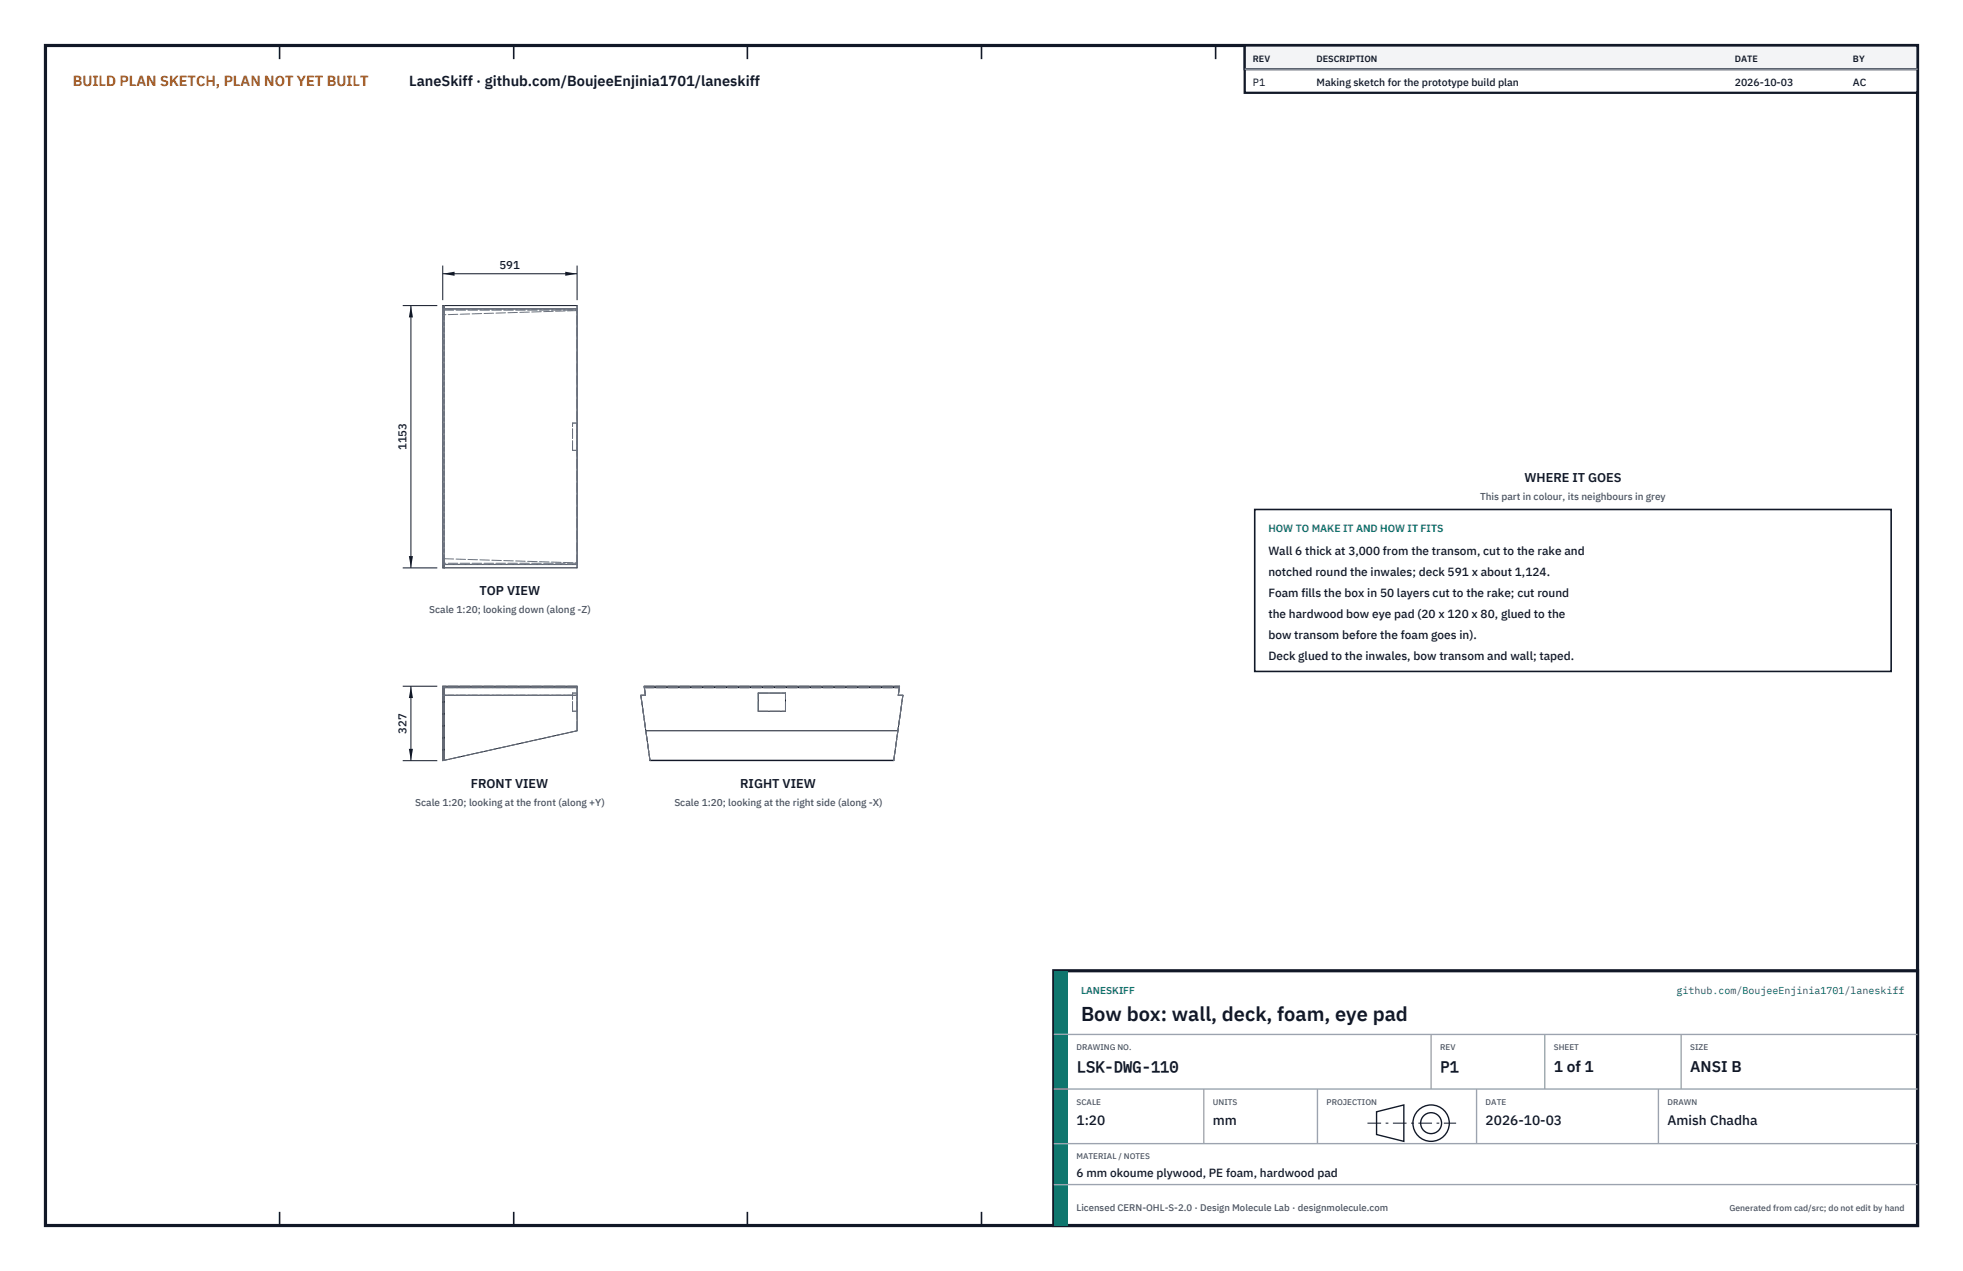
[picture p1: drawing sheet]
<svg xmlns="http://www.w3.org/2000/svg" width="432mm" height="279mm" viewBox="0 0 432 279" stroke-linecap="round" stroke-linejoin="round" font-family="sans-serif">
<defs><g id="words">
<text font-size="4.4" fill="#111827" x="237.8" y="224.4">Bow box: wall, deck, foam, eye pad</text>
<g font-size="3.4" fill="#111827">
<text x="236.8" y="235.6">LSK-DWG-110</text>
<text x="316.8" y="235.6">P1</text>
<text x="341.8" y="235.6">1 of 1</text>
<text x="371.8" y="235.6">ANSI B</text>
</g>
<text font-size="3.2" fill="#b45309" x="16" y="19">BUILD PLAN SKETCH, PLAN NOT YET BUILT</text>
<text font-size="3.2" fill="#111827" x="90" y="19">LaneSkiff · github.com/BoujeeEnjinia1701/laneskiff</text>
<g font-size="3" fill="#111827">
<text x="236.8" y="247.2">1:20</text>
<text x="266.8" y="247.2">mm</text>
<text x="326.8" y="247.2">2026-10-03</text>
<text x="366.8" y="247.2">Amish Chadha</text>
</g>
<g font-size="2.8" fill="#111827">
<text x="335.3" y="106">WHERE IT GOES</text>
<text x="105.5" y="130.8">TOP VIEW</text>
<text x="103.5" y="173.2">FRONT VIEW</text>
<text x="162.8" y="173.2">RIGHT VIEW</text>
</g>
<g font-size="2.6" fill="#111827">
<text x="279" y="122">Wall 6 thick at 3,000 from the transom, cut to the rake and</text>
<text x="279" y="126.6">notched round the inwales; deck 591 x about 1,124.</text>
<text x="279" y="131.2">Foam fills the box in 50 layers cut to the rake; cut round</text>
<text x="279" y="135.8">the hardwood bow eye pad (20 x 120 x 80, glued to the</text>
<text x="279" y="140.4">bow transom before the foam goes in).</text>
<text x="279" y="145">Deck glued to the inwales, bow transom and wall; taped.</text>
<text x="236.8" y="258.8">6 mm okoume plywood, PE foam, hardwood pad</text>
</g>
<g font-size="2.5" fill="#111827">
<text x="109.9" y="59.2">591</text>
<text x="89.4" y="99" transform="rotate(-90 89.4 99)">1153</text>
<text x="89.4" y="161.2" transform="rotate(-90 89.4 161.2)">327</text>
</g>
<g font-size="2.3" fill="#111827">
<text x="275.6" y="18.8">P1</text>
<text x="289.6" y="18.8">Making sketch for the prototype build plan</text>
<text x="381.6" y="18.8">2026-10-03</text>
<text x="407.6" y="18.8">AC</text>
</g>
<text font-size="2.3" fill="#0f766e" x="279" y="117">HOW TO MAKE IT AND HOW IT FITS</text>
<g font-size="2.2" fill="#4b5563">
<text x="325.6" y="110">This part in colour, its neighbours in grey</text>
<text x="94.4" y="134.8">Scale 1:20; looking down (along -Z)</text>
<text x="91.3" y="177.2">Scale 1:20; looking at the front (along +Y)</text>
<text x="148.3" y="177.2">Scale 1:20; looking at the right side (along -X)</text>
</g>
<g font-size="2.2" fill="#0f766e">
<text x="237.8" y="218.4">LANESKIFF</text>
<text x="368.8" y="218.4">github.com/BoujeeEnjinia1701/laneskiff</text>
</g>
<text font-size="2.1" fill="#4b5563" x="236.8" y="266.2">Licensed CERN-OHL-S-2.0 · Design Molecule Lab · designmolecule.com</text>
<g font-size="2" fill="#111827">
<text x="275.6" y="13.6">REV</text>
<text x="289.6" y="13.6">DESCRIPTION</text>
<text x="381.6" y="13.6">DATE</text>
<text x="407.6" y="13.6">BY</text>
</g>
<text font-size="1.9" fill="#4b5563" x="380.4" y="266.2">Generated from cad/src; do not edit by hand</text>
<g font-size="1.8" fill="#4b5563">
<text x="236.8" y="230.8">DRAWING NO.</text>
<text x="316.8" y="230.8">REV</text>
<text x="341.8" y="230.8">SHEET</text>
<text x="371.8" y="230.8">SIZE</text>
<text x="236.8" y="242.8">SCALE</text>
<text x="266.8" y="242.8">UNITS</text>
<text x="291.8" y="242.8">PROJECTION</text>
<text x="326.8" y="242.8">DATE</text>
<text x="366.8" y="242.8">DRAWN</text>
<text x="236.8" y="254.8">MATERIAL / NOTES</text>
</g>
</g></defs>
<path d="M10 10h411.8v259.4h-411.8z" fill="none" stroke="#111827" stroke-width=".7" stroke-linecap="butt"/>
<g fill="none" stroke="#111827" stroke-width=".35">
<path d="M61.5 10v3M113 10v3M164.4 10v3M215.9 10v3M267.4 10v3M318.9 10v3M370.3 10v3M61.5 266.4v3M113 266.4v3M164.4 266.4v3M215.9 266.4v3M267.4 266.4v3"/>
<path d="M318.9 266.4v3M370.3 266.4v3"/>
</g>
<g fill="none" stroke="#111727" stroke-width=".22">
<path d="M97.4 67.2h29.5v57.6h-29.5zM97.4 67.9h29.5M97.7 67.2v.7M97.4 124.1h29.5M97.7 124.1v.7M97.4 150.8h29.5v9.8l-29.5 6.6zM97.4 152.8h29.5M97.4 151.1h29.5M97.7 151.1v16M141.7 151.1l.3 1.7h-1l2 14.3M141.7 151.1h56.1M141.7 151.1v-.3h56.2l-.1 .3"/>
<path d="M166.8 152.3h6v4h-6zM197.8 151.1l-.2 1.7h1l-2 14.3M142.1 160.6h55.4M143 167.1h53.6"/>
</g>
<g fill="none" stroke="#6a7180" stroke-width=".22" stroke-dasharray="2.1 .5">
<path d="M97.4 69.2v-2M97.4 68.2v-.3M97.4 67.9h.3M97.4 68.2h.3M97.4 67.9h.1M97.7 69.2h-.3M97.7 67.9v.3M97.7 69.2v-2M97.7 68.2v-.3M97.7 67.9h29.2M97.7 68.2h29.2M126.9 67.9h-29.5"/>
<path d="M126.9 67.9h.1M126.9 68.3l-29.2 .9M126.9 68.3v-1.1M126.9 67.9v.3M126.9 68.2v-.3M125.9 99v-6M125.9 99h1M125.9 93h1M126.9 99v-6M97.4 122.8h.3M97.4 122.8v-53.6M97.4 124.8v-2"/>
<path d="M97.4 124.1v-56.2M97.4 124.1v-.3M97.4 124.1h29.5M97.4 124.1h.1M97.7 122.8v-53.6M97.7 124.8v-2M97.7 123.8v.3M97.7 124.1v-56.2M97.7 123.8h-.3M97.7 124.1h-.3M97.7 122.8l29.2 .9M97.7 124.1v-.3"/>
<path d="M126.9 124.1v-56.2M126.9 124.1h.1M126.9 123.7v-55.4M126.9 124.8v-1.1M126.9 124.1v-.3M126.9 123.8v.3M126.9 123.8h-29.2M126.9 124.1h-29.2M97.4 152.8h.3M97.4 152.8v-1.7M97.4 151.1h.3M97.4 151.1v-.3"/>
<path d="M97.7 151.1v1.7M97.7 152.8h-.3M97.7 152.8h29.2M97.7 152.8v-1.7M97.7 151.1h29.2M125.9 156.3v-4M125.9 156.3h1M125.9 152.3h1M126.9 151.1h-29.5M126.9 150.8v.3M126.9 150.8h-29.5M126.9 156.3v-4"/>
<path d="M126.9 151.1v1.7M126.9 152.8h-29.2M141 152.8l2 14.4M141 152.8l2 14.3M141 152.8h1M141.7 150.8v.3M141.7 150.8h56.2M141.7 151.1h56.1M141.7 151.1l.3 1.7M142 152.8h-1M142 152.8l-.3-1.7M166.8 156.3v-4"/>
<path d="M166.8 152.3h6M166.8 156.3h6M172.8 156.3v-4M197.6 152.8h1M197.6 152.8l.2-1.7M197.8 151.1l-.2 1.7M197.8 151.1l.1-.3M198.6 152.8h-1M97.4 167.2v-14.4M97.7 167.1l-.3 .1M97.7 167.1v-14.3M126.9 160.6l-29.2 6.5"/>
<path d="M126.9 160.6v-7.8M196.6 167.2l2-14.4M196.6 167.1l2-14.3"/>
</g>
<path d="M97.4 58.4v7.6M126.9 58.4v7.6M97.4 60.2h29.5" fill="none" stroke="#111827" stroke-width=".22"/>
<path d="M97.4 60.2l2.6-.5v.9zM124.3 59.7v.9l2.6-.4z" fill="#111827"/>
<path d="M88.6 67.2h7.6M90.4 67.2v57.6M88.6 124.8h7.6" fill="none" stroke="#111827" stroke-width=".22"/>
<path d="M90.4 67.2l-.5 2.6h.9zM89.9 122.2h.9l-.4 2.6z" fill="#111827"/>
<path d="M88.6 150.8h7.6M90.4 150.8v16.4M88.6 167.2h7.6" fill="none" stroke="#111827" stroke-width=".22"/>
<path d="M90.4 150.8l-.5 2.7h.9zM89.9 164.6h.9l-.4 2.6z" fill="#111827"/>
<path d="M276 112h140v35.6h-140z" fill="#fff" stroke="#111827" stroke-width=".35"/>
<path d="M273.8 10h148v10.4h-148z" fill="#fff" stroke="#111827" stroke-width=".5"/>
<path d="M273.8 10h148v5.2h-148z" fill="#f3f4f6" stroke="#111827" stroke-width=".5"/>
<path d="M273.8 15.2h148" fill="none" stroke="#9ca3af" stroke-width=".3"/>
<path d="M231.8 213.4h190v56h-190z" fill="#fff" stroke="#111827" stroke-width=".7" stroke-linecap="butt"/>
<path d="M231.8 213.4h3v56h-3z" fill="#0f766e"/>
<path d="M231.8 227.4h190M231.8 239.4h190M264.8 239.4v12M289.8 239.4v12M314.8 227.4v12M324.8 239.4v12M339.8 227.4v12M364.8 239.4v12M369.8 227.4v12M231.8 251.4h190M231.8 260.4h190" fill="none" stroke="#9ca3af" stroke-width=".3"/>
<g fill="none" stroke="#111827" stroke-width=".3">
<path d="M302.8 244.4l6-1.5v8l-6-1.5z"/>
<circle cx="314.8" cy="246.9" r="4"/>
<circle cx="314.8" cy="246.9" r="2.3"/>
</g>
<path d="M300.8 246.9h19.5" fill="none" stroke="#111827" stroke-width=".22" stroke-dasharray="3 1 .6 1" stroke-linecap="butt"/>
<use href="#words"/>
</svg>
